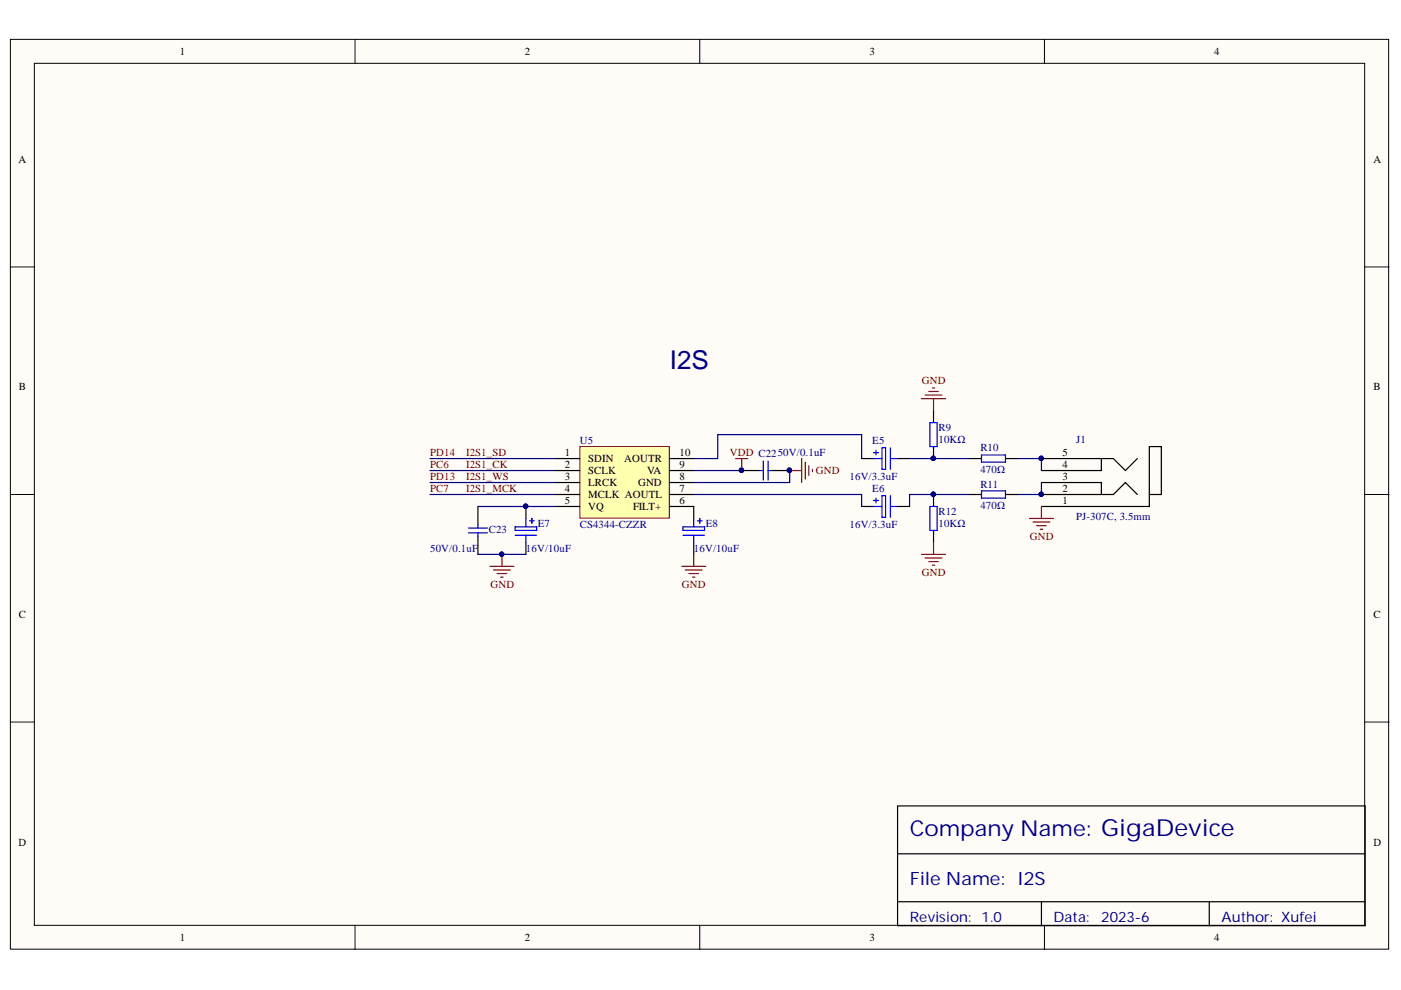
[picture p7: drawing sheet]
<svg xmlns="http://www.w3.org/2000/svg" width="297mm" height="210mm" viewBox="0 0 297 210" stroke-linecap="round" stroke-linejoin="round" font-family="sans-serif">
<defs><g id="words">
<text font-size="5.5" fill="#000080" x="142" y="78.3">I2S</text>
<text font-size="4.6" fill="#000080" x="192.9" y="177.3">Company Name: GigaDevice</text>
<text font-size="3.9" fill="#000080" x="192.9" y="187.7">File Name: I2S</text>
<g font-size="3" fill="#000080">
<text x="192.9" y="195.4">Revision: 1.0</text>
<text x="223.3" y="195.4">Data:</text>
<text x="233.5" y="195.4">2023-6</text>
<text x="259" y="195.4">Author: Xufei</text>
</g>
<g font-size="2.3">
<text x="38.2" y="11.7">1</text>
<text x="111.2" y="11.7">2</text>
<text x="184.3" y="11.7">3</text>
<text x="257.4" y="11.7">4</text>
<text x="3.9" y="34.5">A</text>
<text x="291.2" y="34.5">A</text>
<text x="4" y="82.8">B</text>
<text x="291.2" y="82.8">B</text>
<text x="119.8" y="96.7">1</text>
<text x="119.8" y="99.2">2</text>
<text x="119.8" y="101.8">3</text>
<text x="124.7" y="98">SDIN</text>
<text x="124.7" y="100.5">SCLK</text>
<text x="132.3" y="98">AOUTR</text>
<text x="137.2" y="100.5">VA</text>
<text x="144.1" y="101.8">8</text>
<text x="144.1" y="96.7">10</text>
<text x="144.1" y="99.2">9</text>
<text x="225.3" y="96.7">5</text>
<text x="225.3" y="99.2">4</text>
<text x="225.3" y="101.8">3</text>
<text x="119.8" y="104.4">4</text>
<text x="119.8" y="106.9">5</text>
<text x="124.7" y="103">LRCK</text>
<text x="124.7" y="105.7">MCLK AOUTL</text>
<text x="135.3" y="103">GND</text>
<text x="144.1" y="106.9">6</text>
<text x="144.1" y="104.4">7</text>
<text x="225.3" y="104.4">2</text>
<text x="225.3" y="106.9">1</text>
<text x="124.7" y="108.2">VQ</text>
<text x="134.3" y="108.2">FILT+</text>
<text x="4" y="131">C</text>
<text x="291.2" y="131">C</text>
<text x="3.9" y="179.3">D</text>
<text x="291.2" y="179.3">D</text>
<text x="38.2" y="199.6">1</text>
<text x="111.2" y="199.6">2</text>
<text x="184.3" y="199.6">3</text>
<text x="257.4" y="199.6">4</text>
</g>
<g font-size="2.3" fill="#800000">
<text x="195.4" y="81.5">GND</text>
<text x="91.2" y="96.7">PD14</text>
<text x="91.2" y="101.8">PD13</text>
<text x="91.2" y="99.2">PC6</text>
<text x="98.8" y="96.7">I2S1_SD</text>
<text x="98.8" y="99.2">I2S1_CK</text>
<text x="98.8" y="101.8">I2S1_WS</text>
<text x="154.7" y="96.7">VDD C2250V/0.1uF</text>
<text x="173" y="100.5">GND</text>
<text x="91.2" y="104.4">PC7</text>
<text x="98.8" y="104.4">I2S1_MCK</text>
<text x="218.3" y="114.5">GND</text>
<text x="104" y="124.7">GND</text>
<text x="144.6" y="124.7">GND</text>
<text x="195.4" y="122.1">GND</text>
</g>
<g font-size="2.3" fill="#000080">
<text x="122.9" y="94.2">U5</text>
<text x="184.9" y="94.2">E5</text>
<text x="199" y="91.4">R9</text>
<text x="199" y="93.9">10KΩ</text>
<text x="207.9" y="95.7">R10</text>
<text x="228.2" y="93.9">J1</text>
<text x="180.1" y="101.8">16V/3.3uF</text>
<text x="207.9" y="100.2">470Ω</text>
<text x="184.9" y="104.4">E6</text>
<text x="207.9" y="103.4">R11</text>
<text x="207.9" y="107.9">470Ω</text>
<text x="103.6" y="113">C23</text>
<text x="114" y="111.7">E7</text>
<text x="122.9" y="112">CS4344-CZZR</text>
<text x="149.7" y="111.7">E8</text>
<text x="180.1" y="112">16V/3.3uF</text>
<text x="199" y="109.2">R12</text>
<text x="199" y="111.7">10KΩ</text>
<text x="228.2" y="110.2">PJ-307C, 3.5mm</text>
<text x="91.2" y="117.1">50V/0.1uF</text>
<text x="111.5" y="117.1">16V/10uF</text>
<text x="147.1" y="117.1">16V/10uF</text>
</g>
</g></defs>
<g fill="#fffcf8" stroke="#000" stroke-width=".21">
<path d="M2.2 8.3h292.2v192.9h-292.2z"/>
<path d="M7.3 13.4h282v182.8h-282z"/>
</g>
<path d="M75.3 8.3v5.1M148.4 8.3v5.1M221.4 8.3v5.1M2.2 56.6h5.1M289.4 56.6h5.1M2.2 104.8h5.1M289.4 104.8h5.1M2.2 153.1h5.1M289.4 153.1h5.1M75.3 196.3v5M148.4 196.3v5M221.4 196.3v5" fill="none" stroke="#000" stroke-width=".21"/>
<g fill="none" stroke="#000" stroke-width=".25">
<path d="M157.3 99.8h3.8M163.6 99.8h3.8M182.7 97.2h2.5M190.3 97.2h2.5M197.9 87.1v2.5M197.9 94.7v2.5M205.6 97.2h2.5M213.2 97.2h2.5M220.8 97.2h15.3l2.5 2.6 2.5-2.6M233.5 97.2v2.6h-12.7M243.7 94.7h2.5v10.1h-2.5zM101.3 107.4v3.8"/>
<path d="M101.3 113.7v3.8M111.5 107.4v2.5M111.5 115v2.5M147.1 107.4v2.5M147.1 115v2.5M182.7 107.4h2.5M190.3 107.4h2.5M197.9 104.8v2.6M197.9 112.5v2.5M205.6 104.8h2.5M213.2 104.8h2.5M220.8 104.8h15.3l2.5-2.5 2.5 2.5"/>
<path d="M220.8 102.3h12.7v2.5M243.7 104.8v2.6h-22.9M190.3 170.9h99.1v25.4h-99.1zM190.3 181h99.1M190.3 191.2h99.1M220.8 191.2v5.1M256.4 191.2v5.1"/>
</g>
<g fill="none" stroke="#000080" stroke-width=".25">
<path d="M91.2 97.2h26.7M91.2 99.8h26.7M147.1 97.2h5.1v-5.1h30.5v5.1M147.1 99.8h10.2M167.4 99.8v2.5h-20.3M192.8 97.2h12.8M215.7 97.2h5.1v2.6M91.2 102.3h26.7M91.2 104.8h26.7M101.3 107.4h16.6M101.3 117.5h10.2M147.1 104.8h35.6v2.6"/>
<path d="M205.6 104.8h-12.8v2.6M220.8 102.3v2.5h-5.1"/>
</g>
<g fill="#000080" stroke="#000080" stroke-width=".21">
<circle cx="157.2" cy="99.7" r=".46"/>
<circle cx="167.4" cy="99.7" r=".46"/>
<circle cx="111.4" cy="107.3" r=".46"/>
<circle cx="106.4" cy="117.5" r=".46"/>
<circle cx="220.8" cy="97.2" r=".46"/>
<circle cx="220.8" cy="104.8" r=".46"/>
<circle cx="197.9" cy="104.8" r=".46"/>
<circle cx="197.9" cy="97.2" r=".46"/>
</g>
<g fill="none" stroke="#00f" stroke-width=".25">
<path d="M161.1 99.8h.7M161.8 97.7v4.1M162.8 99.8h.8M162.8 97.7v4.1M185.2 96h1M185.2 97.2h1.8M185.7 95.5v1M187 94.9h.8v4.6h-.8zM188.8 97.2h1.5M188.8 94.9v4.6M197.2 89.6h1.5v5.1h-1.5zM208.1 96.5h5.1v1.5h-5.1z"/>
<path d="M99.3 113h4.1M99.3 112h4.1M101.3 111.2v.8M101.3 113v.7M109.2 111.7h4.6v.8h-4.6zM109.2 113.5h4.6M111.5 109.9v1.8M111.5 113.5v1.5M112.3 110.4h1M112.8 109.9v1M144.8 113.5h4.6M144.8 111.7h4.6v.8h-4.6z"/>
<path d="M147.1 109.9v1.8M147.1 113.5v1.5M147.9 110.4h1M148.4 109.9v1M185.2 106.1h1M185.2 107.4h1.8M185.7 105.6v1M187 105.1h.8v4.6h-.8zM188.8 105.1v4.6M188.8 107.4h1.5M197.2 107.4h1.5v5.1h-1.5zM208.1 104.1h5.1v1.5h-5.1z"/>
</g>
<g fill="none" stroke="#800000" stroke-width=".25">
<path d="M167.4 99.8h2.6M170 97.2v5.1M170.7 98v3.5M171.5 98.8v2M172.3 99.5v.5M195.4 84.5h5.1M196.1 83.8h3.6M196.9 83h2M197.7 82.2h.5M197.9 84.5v2.6M106.4 117.5v2.6M147.1 117.5v2.6"/>
<path d="M195.4 117.5h5.1M196.1 118.3h3.6M196.9 119.1h2M197.7 119.8h.5M197.9 115v2.5M218.3 109.9h5M219 110.7h3.6M219.8 111.4h2M220.6 112.2h.5M220.8 107.4v2.5M103.9 120.1h5.1M104.6 120.8h3.6"/>
<path d="M105.4 121.6h2M106.2 122.4h.5M144.5 120.1h5.1M145.3 120.8h3.6M146.1 121.6h2M146.8 122.4h.5"/>
</g>
<path d="M122.9 94.7h19v15.1h-19z" fill="#ffffb0" stroke="#800000" stroke-width=".21"/>
<path d="M117.9 97.2h5M117.9 99.8h5M142 97.2h5.1M142 99.8h5.1M117.9 102.3h5M117.9 104.8h5M117.9 107.4h5M142 102.3h5.1M142 104.8h5.1M142 107.4h5.1" fill="none" stroke="#000" stroke-width=".25"/>
<path d="M156 97.2h2.5M157.3 97.2v2.6" fill="none" stroke="#800000" stroke-width=".25"/>
<circle cx="157.2" cy="99.7" r=".46" fill="#000080" stroke="#000080" stroke-width=".21"/>
<use href="#words"/>
</svg>
